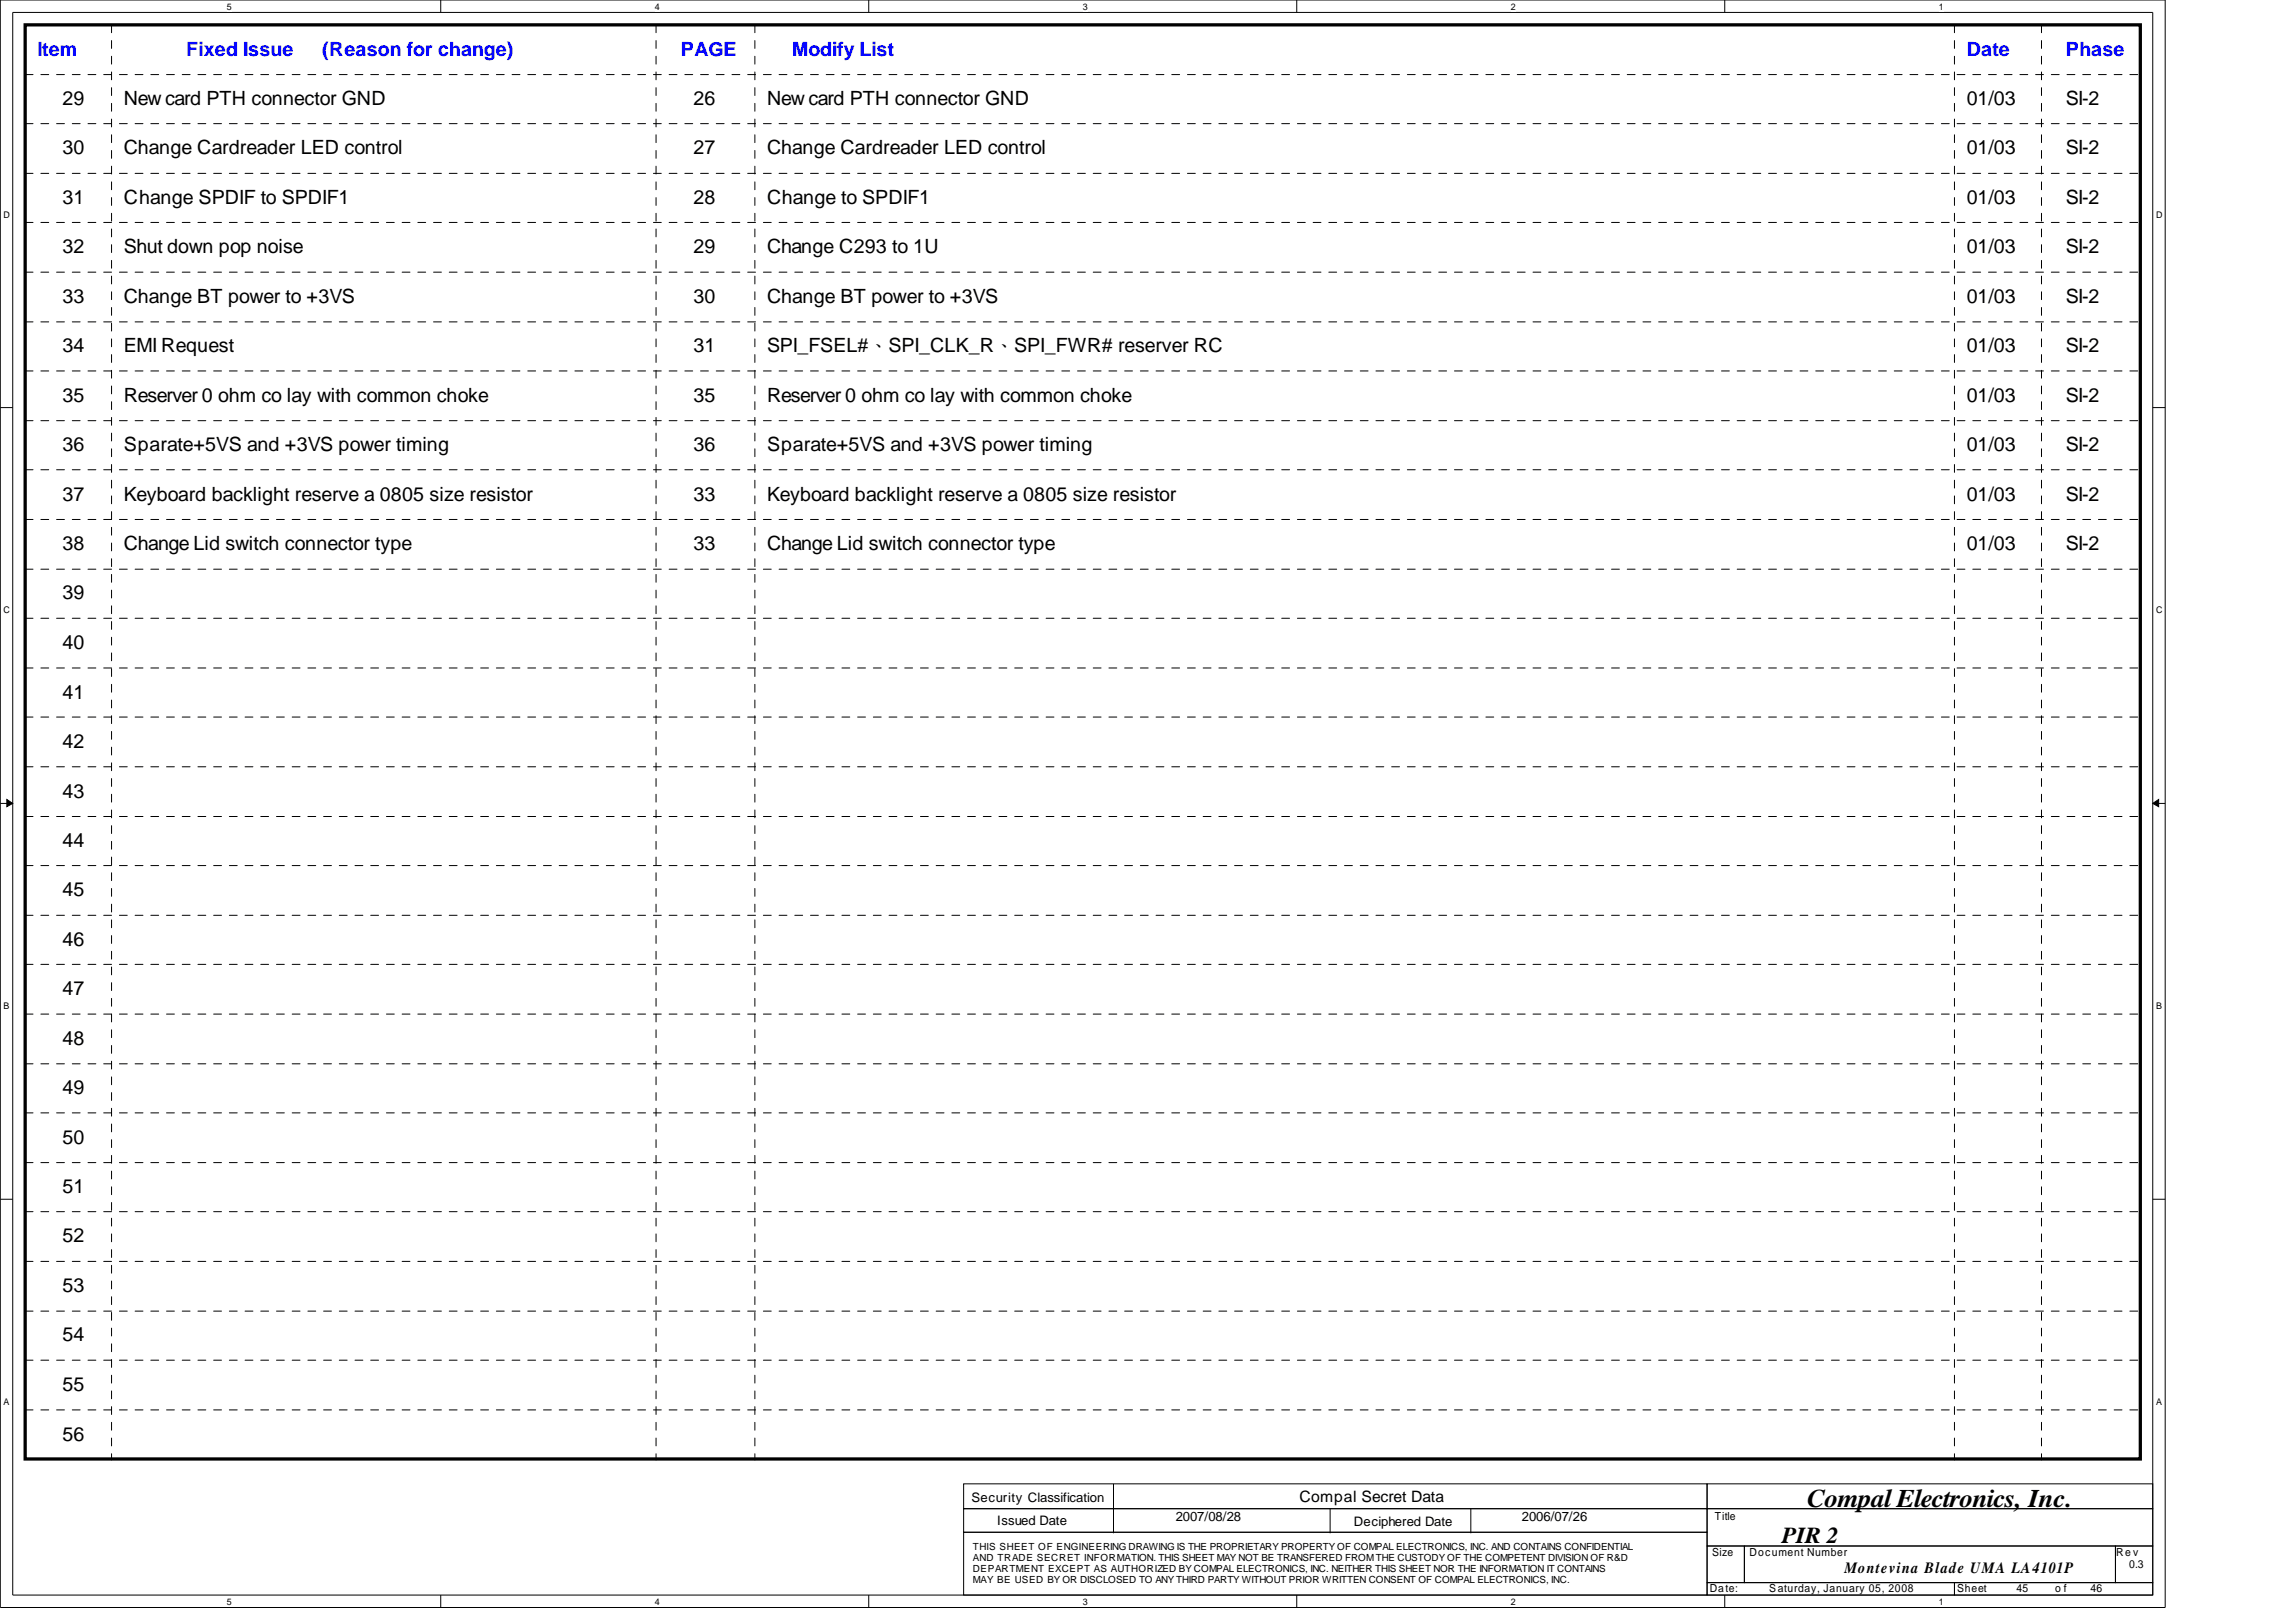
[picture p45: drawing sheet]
<svg xmlns="http://www.w3.org/2000/svg" width="297mm" height="210mm" viewBox="0 0 297 210" stroke-linecap="round" stroke-linejoin="round" font-family="sans-serif">
<defs><g id="words">
<text font-size="3.3" x="233.8" y="195.1">Compal Electronics, Inc.</text>
<text font-size="3" x="230.5" y="199.6">PIR 2</text>
<g font-size="2.5" fill="#00f">
<text x="4.9" y="7.2">Item</text>
<text x="24.1" y="7.2">Fixed Issue</text>
<text x="41.7" y="7.2">(Reason for change)</text>
<text x="88.1" y="7.2">PAGE</text>
<text x="102.5" y="7.2">Modify List</text>
<text x="254.5" y="7.2">Date</text>
<text x="267.2" y="7.2">Phase</text>
</g>
<g font-size="2.5">
<text x="8.1" y="13.5">29</text>
<text x="16" y="13.5">New card PTH connector GND</text>
<text x="89.7" y="13.5">26</text>
<text x="99.3" y="13.5">New card PTH connector GND</text>
<text x="254.5" y="13.5">01/03</text>
<text x="267.2" y="13.5">SI-2</text>
<text x="8.1" y="20">30</text>
<text x="16" y="20">Change Cardreader LED control</text>
<text x="89.7" y="20">27</text>
<text x="99.3" y="20">Change Cardreader LED control</text>
<text x="254.5" y="20">01/03</text>
<text x="267.2" y="20">SI-2</text>
<text x="8.1" y="26.4">31</text>
<text x="16" y="26.4">Change SPDIF to SPDIF1</text>
<text x="89.7" y="26.4">28</text>
<text x="99.3" y="26.4">Change to SPDIF1</text>
<text x="254.5" y="26.4">01/03</text>
<text x="267.2" y="26.4">SI-2</text>
<text x="8.1" y="32.8">32</text>
<text x="16" y="32.8">Shut down pop noise</text>
<text x="89.7" y="32.8">29</text>
<text x="99.3" y="32.8">Change C293 to 1U</text>
<text x="254.5" y="32.8">01/03</text>
<text x="267.2" y="32.8">SI-2</text>
<text x="8.1" y="39.2">33</text>
<text x="16" y="39.2">Change BT power to +3VS</text>
<text x="89.7" y="39.2">30</text>
<text x="99.3" y="39.2">Change BT power to +3VS</text>
<text x="254.5" y="39.2">01/03</text>
<text x="267.2" y="39.2">SI-2</text>
<text x="8.1" y="45.6">34</text>
<text x="16" y="45.6">EMI Request</text>
<text x="89.7" y="45.6">31</text>
<text x="99.3" y="45.6">SPI_FSEL#、SPI_CLK_R、SPI_FWR# reserver RC</text>
<text x="254.5" y="45.6">01/03</text>
<text x="267.2" y="45.6">SI-2</text>
<text x="8.1" y="52">35</text>
<text x="16" y="52">Reserver 0 ohm co lay with common choke</text>
<text x="89.7" y="52">35</text>
<text x="99.3" y="52">Reserver 0 ohm co lay with common choke</text>
<text x="254.5" y="52">01/03</text>
<text x="267.2" y="52">SI-2</text>
<text x="8.1" y="58.4">36</text>
<text x="16" y="58.4">Sparate+5VS and +3VS power timing</text>
<text x="89.7" y="58.4">36</text>
<text x="99.3" y="58.4">Sparate+5VS and +3VS power timing</text>
<text x="254.5" y="58.4">01/03</text>
<text x="267.2" y="58.4">SI-2</text>
<text x="8.1" y="64.8">37</text>
<text x="16" y="64.8">Keyboard backlight reserve a 0805 size resistor</text>
<text x="89.7" y="64.8">33</text>
<text x="99.3" y="64.8">Keyboard backlight reserve a 0805 size resistor</text>
<text x="254.5" y="64.8">01/03</text>
<text x="267.2" y="64.8">SI-2</text>
<text x="8.1" y="71.2">38</text>
<text x="16" y="71.2">Change Lid switch connector type</text>
<text x="89.7" y="71.2">33</text>
<text x="99.3" y="71.2">Change Lid switch connector type</text>
<text x="254.5" y="71.2">01/03</text>
<text x="267.2" y="71.2">SI-2</text>
<text x="8.1" y="77.6">39</text>
<text x="8.1" y="84">40</text>
<text x="8.1" y="90.4">41</text>
<text x="8.1" y="96.8">42</text>
<text x="8.1" y="103.2">43</text>
<text x="8.1" y="109.6">44</text>
<text x="8.1" y="116">45</text>
<text x="8.1" y="122.4">46</text>
<text x="8.1" y="128.8">47</text>
<text x="8.1" y="135.2">48</text>
<text x="8.1" y="141.6">49</text>
<text x="8.1" y="148">50</text>
<text x="8.1" y="154.4">51</text>
<text x="8.1" y="160.8">52</text>
<text x="8.1" y="167.2">53</text>
<text x="8.1" y="173.6">54</text>
<text x="8.1" y="180">55</text>
<text x="8.1" y="186.4">56</text>
</g>
<g font-size="2">
<text x="168.1" y="194.3">Compal Secret Data</text>
<text x="238.6" y="203.5">Montevina Blade UMA LA4101P</text>
</g>
<g font-size="1.7">
<text x="125.7" y="194.3">Security Classification</text>
<text x="129" y="197.4">Issued Date</text>
<text x="152.1" y="196.8">2007/08/28</text>
<text x="175.1" y="197.4">Deciphered Date</text>
<text x="196.9" y="196.8">2006/07/26</text>
</g>
<g font-size="1.4">
<text x="221.9" y="196.7">Title</text>
<text x="221.5" y="201.3">Size</text>
<text x="226.4" y="201.3">Document Number</text>
<text x="273.8" y="201.3">Re v</text>
<text x="275.5" y="202.9">0.3</text>
<text x="221.2" y="206.1">Date:</text>
<text x="228.9" y="206.1">Saturday, January 05, 2008</text>
<text x="253.2" y="206.1">Sheet</text>
<text x="260.9" y="206.1">45</text>
<text x="265.9" y="206.1">o f</text>
<text x="270.5" y="206.1">46</text>
</g>
<g font-size="1.3">
<text x="125.9" y="202">AND TRADE SECRET INFORMATION. THIS SHEET MAY NOT BE TRANSFERED FROM THE CUSTODY OF THE COMPETENT DIVISION OF R&amp;D</text>
<text x="125.9" y="203.5">DEPARTMENT EXCEPT AS AUTHORIZED BY COMPAL ELECTRONICS, INC. NEITHER THIS SHEET NOR THE INFORMATION IT CONTAINS</text>
<text x="125.9" y="200.6">THIS SHEET OF ENGINEERING DRAWING IS THE PROPRIETARY PROPERTY OF COMPAL ELECTRONICS, INC. AND CONTAINS CONFIDENTIAL</text>
<text x="125.9" y="204.9">MAY BE USED BY OR DISCLOSED TO ANY THIRD PARTY WITHOUT PRIOR WRITTEN CONSENT OF COMPAL ELECTRONICS, INC.</text>
</g>
<g font-size="1.2">
<text x="29.3" y="1.3">5</text>
<text x="84.7" y="1.3">4</text>
<text x="140.1" y="1.3">3</text>
<text x="195.4" y="1.3">2</text>
<text x="250.8" y="1.3">1</text>
<text x=".5" y="28.2">D</text>
<text x="278.9" y="28.2">D</text>
<text x=".5" y="79.3">C</text>
<text x="278.9" y="79.3">C</text>
<text x=".5" y="130.6">B</text>
<text x="278.9" y="130.6">B</text>
<text x=".5" y="181.8">A</text>
<text x="278.9" y="181.8">A</text>
<text x="29.3" y="207.7">5</text>
<text x="84.7" y="207.7">4</text>
<text x="140.1" y="207.7">3</text>
<text x="195.4" y="207.7">2</text>
<text x="250.8" y="207.7">1</text>
</g>
</g></defs>
<path d="M0 0h280.1v208h-280.1zM1.6 1.6h276.9v204.8h-276.9z" fill="none" stroke="#000" stroke-width=".13"/>
<g fill="#fff">
<path d="M29.3 .3h.6v1.2h-.6z"/>
<path d="M29.3 206.7h.6v1.2h-.6z"/>
</g>
<path d="M57 0v1.6M57 206.4v1.6" fill="none" stroke="#000" stroke-width=".13"/>
<g fill="#fff">
<path d="M84.7 .3h.6v1.2h-.6z"/>
<path d="M84.7 206.7h.6v1.2h-.6z"/>
</g>
<path d="M112.4 0v1.6M112.4 206.4v1.6" fill="none" stroke="#000" stroke-width=".13"/>
<g fill="#fff">
<path d="M140.1 .3h.6v1.2h-.6z"/>
<path d="M140.1 206.7h.6v1.2h-.6z"/>
</g>
<path d="M167.8 0v1.6M167.8 206.4v1.6" fill="none" stroke="#000" stroke-width=".13"/>
<g fill="#fff">
<path d="M195.4 .3h.6v1.2h-.6z"/>
<path d="M195.4 206.7h.6v1.2h-.6z"/>
</g>
<path d="M223.1 0v1.6M223.1 206.4v1.6" fill="none" stroke="#000" stroke-width=".13"/>
<g fill="#fff">
<path d="M250.8 .3h.6v1.2h-.6z"/>
<path d="M250.8 206.7h.6v1.2h-.6z"/>
<path d="M.5 27.2h.7v1.2h-.7z"/>
<path d="M278.9 27.2h.8v1.2h-.8z"/>
<path d="M.5 78.3h.7v1.3h-.7z"/>
<path d="M278.9 78.3h.8v1.3h-.8z"/>
</g>
<path d="M0 52.7h1.6M278.5 52.7h1.6" fill="none" stroke="#000" stroke-width=".13"/>
<g fill="#fff">
<path d="M.5 129.5h.6v1.3h-.6z"/>
<path d="M278.9 129.5h.7v1.3h-.7z"/>
</g>
<path d="M0 104h1.6M.9 103.5l.7 .5-.7 .4zM278.5 104l.8-.5v.9zM278.5 104h1.6" fill="none" stroke="#000" stroke-width=".13"/>
<path d="M.9 103.5l.7 .5-.7 .4zM278.5 104l.8-.5v.9z" fill="#000"/>
<g fill="#fff">
<path d="M.5 180.8h.6v1.2h-.6z"/>
<path d="M278.9 180.8h.6v1.2h-.6z"/>
</g>
<g fill="none" stroke="#000" stroke-width=".13">
<path d="M0 155.2h1.6M278.5 155.2h1.6M124.7 192h96.1v3.2h-96.1zM124.7 195.2h96.1v3.1h-96.1zM124.7 198.3h96.1v8.1h-96.1zM144.1 195.2h.1M144.1 198.3h.1M144.1 192v6.3M172.1 198.3h.1M172.1 195.2v3.1M190.3 198.3h.1M190.3 195.2v3.1"/>
<path d="M220.8 192h57.7v3.2h-57.7zM220.8 195.2h57.7v4.9h-57.7zM220.8 200.1h4.9v4.7h-4.9zM220.8 204.8h32.1v1.6h-32.1zM225.7 200.1h48v4.7h-48zM252.9 204.8h25.6v1.6h-25.6zM273.7 200.1h4.8v4.7h-4.8z"/>
</g>
<path d="M3.3 3.2h273.6v185.6h-273.6z" fill="none" stroke="#000" stroke-width=".42"/>
<g fill="none" stroke="#000" stroke-width=".13" stroke-dasharray="1 1 1 1 1 1 1 1">
<path d="M3.3 9.7h273.6M3.3 16h273.6M14.4 3.2v185.6M84.9 3.2v185.6M97.7 3.2v185.6M252.9 3.2v185.6M264.1 3.2v185.6M276.9 9.7h.1M276.9 16h.1M3.3 22.4h273.6M3.3 28.8h273.6M3.3 35.2h273.6"/>
<path d="M276.9 22.4h.1M276.9 28.8h.1M276.9 35.2h.1M3.3 41.7h273.6M3.3 48h273.6M3.3 54.4h273.6M276.9 41.7h.1M276.9 48h.1M276.9 54.4h.1M3.3 60.8h273.6M3.3 67.2h273.6M3.3 73.7h273.6"/>
<path d="M276.9 60.8h.1M276.9 67.2h.1M276.9 73.7h.1M3.3 80h273.6M3.3 86.4h273.6M3.3 92.8h273.6M3.3 99.2h273.6M276.9 80h.1M276.9 86.4h.1M276.9 92.8h.1M276.9 99.2h.1M3.3 105.7h273.6"/>
<path d="M3.3 112h273.6M3.3 118.4h273.6M276.9 105.7h.1M276.9 112h.1M276.9 118.4h.1M3.3 124.8h273.6M3.3 137.7h273.6M3.3 131.2h273.6M276.9 124.8h.1M276.9 137.7h.1M276.9 131.2h.1M3.3 144h273.6"/>
<path d="M3.3 150.5h273.6M3.3 156.8h273.6M276.9 144h.1M276.9 150.5h.1M276.9 156.8h.1M3.3 163.2h273.6M3.3 169.7h273.6M3.3 176h273.6M276.9 163.2h.1M276.9 169.7h.1M276.9 176h.1M3.3 182.5h273.6"/>
<path d="M14.4 188.8h.1M84.9 188.8h.1M97.7 188.8h.1M252.9 188.8h.1M264.1 188.8h.1M276.9 182.5h.1"/>
</g>
<use href="#words"/>
</svg>
